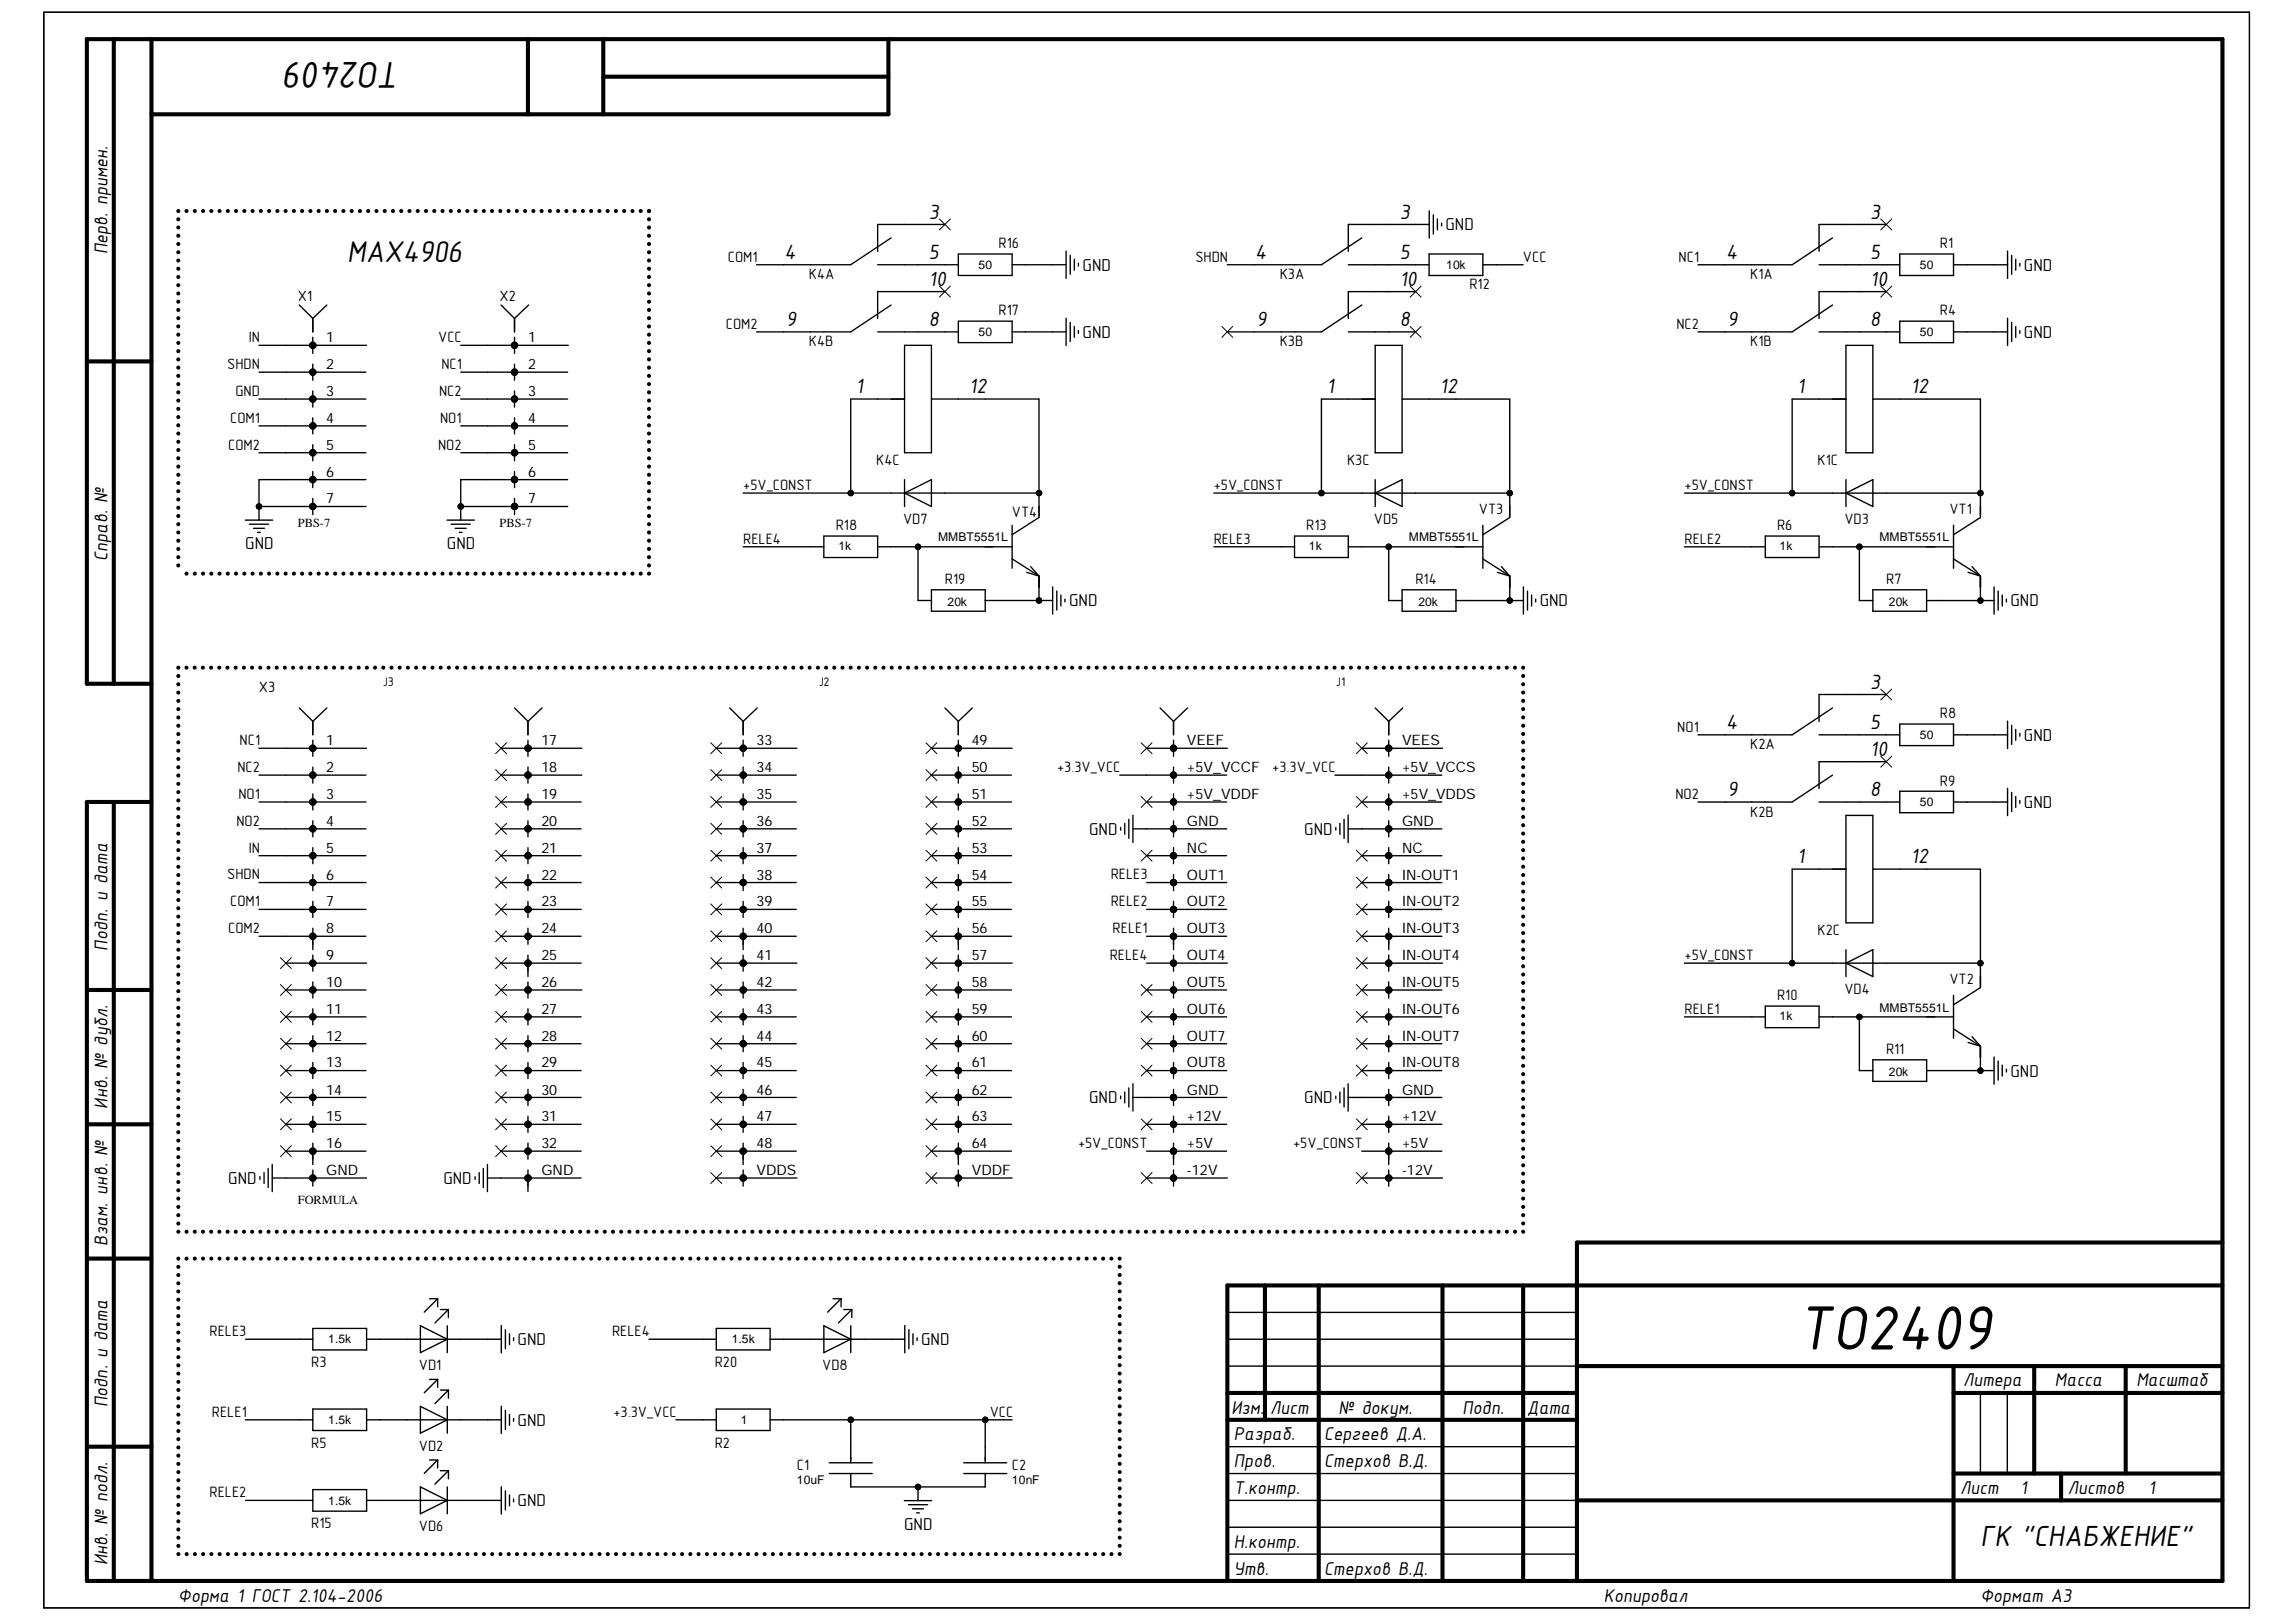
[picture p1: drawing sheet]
<svg xmlns="http://www.w3.org/2000/svg" width="297mm" height="210mm" viewBox="0 0 297 210" stroke-linecap="round" stroke-linejoin="round" font-family="sans-serif">
<defs><g id="words">
<text font-size="8.8" x="232.5" y="174.6">ТО2409</text>
<text font-size="5.3" x="51.9" y="8.1" transform="rotate(-180 51.9 8.1)">ТО2409</text>
<text font-size="4.1" x="256.2" y="200.1">ГК &quot;СНАБЖЕНИЕ&quot;</text>
<text font-size="3.9" x="44.9" y="33.8">MAX4906</text>
<g font-size="2.9">
<text x="120.2" y="28.3">3</text>
<text x="181.1" y="28.3">3</text>
<text x="242" y="28.3">3</text>
<text x="101.5" y="33.5">4</text>
<text x="120.2" y="33.5">5</text>
<text x="162.4" y="33.5">4</text>
<text x="181.1" y="33.5">5</text>
<text x="223.3" y="33.5">4</text>
<text x="242" y="33.5">5</text>
<text x="120.2" y="37">10</text>
<text x="181.1" y="37">10</text>
<text x="242" y="37">10</text>
<text x="101.7" y="42.2">9</text>
<text x="120.2" y="42.2">8</text>
<text x="162.6" y="42.2">9</text>
<text x="181.1" y="42.2">8</text>
<text x="223.5" y="42.2">9</text>
<text x="242" y="42.2">8</text>
<text x="110.7" y="50.9">1</text>
<text x="125.4" y="50.9">12</text>
<text x="171.7" y="50.9">1</text>
<text x="186.3" y="50.9">12</text>
<text x="232.5" y="50.9">1</text>
<text x="247.2" y="50.9">12</text>
<text x="242" y="89.1">3</text>
<text x="223.3" y="94.4">4</text>
<text x="242" y="94.4">5</text>
<text x="242" y="97.8">10</text>
<text x="223.5" y="103">9</text>
<text x="242" y="103">8</text>
<text x="232.5" y="111.7">1</text>
<text x="247.2" y="111.7">12</text>
</g>
<g font-size="2.6">
<text x="13.9" y="32.9" transform="rotate(-90 13.9 32.9)">Перв. примен.</text>
<text x="13.9" y="72.6" transform="rotate(-90 13.9 72.6)">Справ. №</text>
<text x="13.9" y="123" transform="rotate(-90 13.9 123)">Подп. и дата</text>
<text x="13.9" y="143.5" transform="rotate(-90 13.9 143.5)">Инв. № дубл.</text>
<text x="13.9" y="161.2" transform="rotate(-90 13.9 161.2)">Взам. инв. №</text>
<text x="254" y="179.4">Литера</text>
<text x="265.9" y="179.4">Масса</text>
<text x="276.4" y="179.4">Масштаб</text>
<text x="13.9" y="182.1" transform="rotate(-90 13.9 182.1)">Подп. и дата</text>
<text x="159.3" y="182.9">Изм.</text>
<text x="164.3" y="182.9">Лист</text>
<text x="173.2" y="182.9">№ докум.</text>
<text x="189.2" y="182.9">Подп.</text>
<text x="197.6" y="182.9">Дата</text>
<text x="159.6" y="186.4">Разраб.</text>
<text x="159.6" y="189.9">Пров.</text>
<text x="171.3" y="186.4">Сергеев Д.А.</text>
<text x="171.3" y="189.9">Стерхов В.Д.</text>
<text x="159.6" y="193.4">Т.контр.</text>
<text x="253.6" y="193.4">Лист</text>
<text x="261.4" y="193.4">1</text>
<text x="267.5" y="193.4">Листов</text>
<text x="278" y="193.4">1</text>
<text x="13.9" y="202.5" transform="rotate(-90 13.9 202.5)">Инв. № подл.</text>
<text x="159.6" y="200.3">Н.контр.</text>
<text x="159.6" y="203.8">Утв.</text>
<text x="171.3" y="203.8">Стерхов В.Д.</text>
<text x="23.1" y="207.3">Форма 1 ГОСТ 2.104-2006</text>
<text x="207.5" y="207.3">Копировал</text>
<text x="256.2" y="207.3">Формат А3</text>
</g>
<g font-size="2.2">
<text x="187" y="29.8">GND</text>
<text x="140.1" y="35">GND</text>
<text x="261.8" y="35">GND</text>
<text x="140.1" y="43.7">GND</text>
<text x="261.8" y="43.7">GND</text>
<text x="31.7" y="71.1">GND</text>
<text x="57.8" y="71.1">GND</text>
<text x="138.3" y="78.5">GND</text>
<text x="199.2" y="78.5">GND</text>
<text x="260.1" y="78.5">GND</text>
<text x="261.8" y="95.9">GND</text>
<text x="261.8" y="104.5">GND</text>
<text x="140.9" y="108">GND</text>
<text x="168.7" y="108">GND</text>
<text x="140.9" y="142.8">GND</text>
<text x="168.7" y="142.8">GND</text>
<text x="260.1" y="139.3">GND</text>
<text x="29.5" y="153.2">GND</text>
<text x="57.4" y="153.2">GND</text>
<text x="67" y="174.1">GND</text>
<text x="119.2" y="174.1">GND</text>
<text x="67" y="184.5">GND</text>
<text x="67" y="194.9">GND</text>
<text x="117" y="198">GND</text>
</g>
<g font-size="1.9">
<text x="94.2" y="33.8">COM1</text>
<text x="129.2" y="32.1">R16</text>
<text x="154.6" y="33.8">SHDN</text>
<text x="197" y="33.8">VCC</text>
<text x="217.2" y="33.8">NC1</text>
<text x="251" y="32.1">R1</text>
<text x="38.5" y="38.9">X1</text>
<text x="64.6" y="38.9">X2</text>
<text x="104.7" y="36.2">K4A</text>
<text x="129.2" y="40.8">R17</text>
<text x="165.6" y="36.2">K3A</text>
<text x="190.1" y="37.4">R12</text>
<text x="226.4" y="36.2">K1A</text>
<text x="251" y="40.8">R4</text>
<text x="29.4" y="47.7">SHDN</text>
<text x="32.2" y="44.3">IN</text>
<text x="42.2" y="47.8">2</text>
<text x="42.2" y="44.3">1</text>
<text x="56.7" y="44.3">VCC</text>
<text x="57.1" y="47.7">NC1</text>
<text x="68.3" y="47.8">2</text>
<text x="68.3" y="44.3">1</text>
<text x="93.9" y="42.5">COM2</text>
<text x="104.7" y="44.8">K4B</text>
<text x="165.6" y="44.8">K3B</text>
<text x="216.9" y="42.5">NC2</text>
<text x="226.4" y="44.8">K1B</text>
<text x="30.5" y="51.3">GND</text>
<text x="42.2" y="51.3">3</text>
<text x="56.8" y="51.3">NC2</text>
<text x="68.3" y="51.3">3</text>
<text x="29.5" y="58.2">COM2</text>
<text x="29.8" y="54.7">COM1</text>
<text x="42.2" y="54.7">4</text>
<text x="42.2" y="58.2">5</text>
<text x="56.7" y="58.2">NO2</text>
<text x="56.9" y="54.7">NO1</text>
<text x="68.3" y="54.7">4</text>
<text x="68.3" y="58.2">5</text>
<text x="42.2" y="61.7">6</text>
<text x="42.2" y="65.2">7</text>
<text x="68.3" y="61.7">6</text>
<text x="68.3" y="65.2">7</text>
<text x="96.1" y="63.4">+5V_CONST</text>
<text x="113.4" y="60.1">K4C</text>
<text x="157" y="63.4">+5V_CONST</text>
<text x="174.3" y="60.1">K3C</text>
<text x="217.9" y="63.4">+5V_CONST</text>
<text x="235.1" y="60.1">K1C</text>
<text x="96.1" y="70.4">RELE4</text>
<text x="108.1" y="68.6">R18</text>
<text x="116.8" y="67.8">VD7</text>
<text x="130.9" y="66.9">VT4</text>
<text x="157" y="70.4">RELE3</text>
<text x="169" y="68.6">R13</text>
<text x="177.7" y="67.8">VD5</text>
<text x="191.3" y="66.6">VT3</text>
<text x="217.9" y="70.4">RELE2</text>
<text x="229.9" y="68.6">R6</text>
<text x="238.6" y="67.8">VD3</text>
<text x="252.2" y="66.6">VT1</text>
<text x="122.2" y="75.6">R19</text>
<text x="183.1" y="75.6">R14</text>
<text x="244" y="75.6">R7</text>
<text x="33.5" y="89.5">X3</text>
<text x="217" y="94.7">NO1</text>
<text x="251" y="93">R8</text>
<text x="30.7" y="99.9">NC2</text>
<text x="31" y="96.4">NC1</text>
<text x="42.2" y="99.9">2</text>
<text x="42.2" y="96.4">1</text>
<text x="70" y="99.9">18</text>
<text x="70" y="96.4">17</text>
<text x="97.9" y="99.9">34</text>
<text x="97.9" y="96.4">33</text>
<text x="125.7" y="99.9">50</text>
<text x="125.7" y="96.4">49</text>
<text x="136.8" y="99.9">+3.3V_VCC</text>
<text x="153.5" y="99.9">+5V_VCCF</text>
<text x="153.5" y="96.4">VEEF</text>
<text x="164.6" y="99.9">+3.3V_VCC</text>
<text x="181.4" y="99.9">+5V_VCCS</text>
<text x="181.4" y="96.4">VEES</text>
<text x="226.4" y="97">K2A</text>
<text x="251" y="101.7">R9</text>
<text x="30.6" y="106.9">NO2</text>
<text x="30.8" y="103.4">NO1</text>
<text x="42.2" y="103.4">3</text>
<text x="42.2" y="106.9">4</text>
<text x="70" y="106.9">20</text>
<text x="70" y="103.4">19</text>
<text x="97.9" y="103.4">35</text>
<text x="97.9" y="106.9">36</text>
<text x="125.7" y="103.4">51</text>
<text x="125.7" y="106.9">52</text>
<text x="153.5" y="103.4">+5V_VDDF</text>
<text x="153.5" y="106.9">GND</text>
<text x="181.4" y="103.4">+5V_VDDS</text>
<text x="181.4" y="106.9">GND</text>
<text x="216.7" y="103.4">NO2</text>
<text x="226.4" y="105.7">K2B</text>
<text x="29.4" y="113.8">SHDN</text>
<text x="32.2" y="110.3">IN</text>
<text x="42.2" y="113.8">6</text>
<text x="42.2" y="110.3">5</text>
<text x="70" y="110.3">21</text>
<text x="70" y="113.8">22</text>
<text x="97.9" y="113.8">38</text>
<text x="97.9" y="110.3">37</text>
<text x="125.7" y="113.8">54</text>
<text x="125.7" y="110.3">53</text>
<text x="143.7" y="113.8">RELE3</text>
<text x="153.5" y="113.8">OUT1</text>
<text x="153.5" y="110.3">NC</text>
<text x="181.4" y="113.8">IN-OUT1</text>
<text x="181.4" y="110.3">NC</text>
<text x="29.8" y="117.3">COM1</text>
<text x="42.2" y="117.3">7</text>
<text x="70" y="117.3">23</text>
<text x="97.9" y="117.3">39</text>
<text x="125.7" y="117.3">55</text>
<text x="143.7" y="117.3">RELE2</text>
<text x="153.5" y="117.3">OUT2</text>
<text x="181.4" y="117.3">IN-OUT2</text>
<text x="29.5" y="120.8">COM2</text>
<text x="42.2" y="120.8">8</text>
<text x="42.2" y="124.2">9</text>
<text x="70" y="124.2">25</text>
<text x="70" y="120.8">24</text>
<text x="97.9" y="120.8">40</text>
<text x="97.9" y="124.2">41</text>
<text x="125.7" y="120.8">56</text>
<text x="125.7" y="124.2">57</text>
<text x="143.6" y="124.2">RELE4</text>
<text x="143.9" y="120.8">RELE1</text>
<text x="153.5" y="120.8">OUT3</text>
<text x="153.5" y="124.2">OUT4</text>
<text x="181.4" y="120.8">IN-OUT3</text>
<text x="181.4" y="124.2">IN-OUT4</text>
<text x="217.9" y="124.2">+5V_CONST</text>
<text x="235.1" y="121">K2C</text>
<text x="42.2" y="131.2">11</text>
<text x="42.2" y="127.7">10</text>
<text x="70" y="131.2">27</text>
<text x="70" y="127.7">26</text>
<text x="97.9" y="131.2">43</text>
<text x="97.9" y="127.7">42</text>
<text x="125.7" y="131.2">59</text>
<text x="125.7" y="127.7">58</text>
<text x="153.5" y="131.2">OUT6</text>
<text x="153.5" y="127.7">OUT5</text>
<text x="181.4" y="131.2">IN-OUT6</text>
<text x="181.4" y="127.7">IN-OUT5</text>
<text x="217.9" y="131.2">RELE1</text>
<text x="229.9" y="129.5">R10</text>
<text x="238.6" y="128.6">VD4</text>
<text x="252.2" y="127.4">VT2</text>
<text x="42.2" y="134.7">12</text>
<text x="70" y="134.7">28</text>
<text x="97.9" y="134.7">44</text>
<text x="125.7" y="134.7">60</text>
<text x="153.5" y="134.7">OUT7</text>
<text x="181.4" y="134.7">IN-OUT7</text>
<text x="244" y="136.4">R11</text>
<text x="42.2" y="141.6">14</text>
<text x="42.2" y="138.1">13</text>
<text x="70" y="138.1">29</text>
<text x="70" y="141.6">30</text>
<text x="97.9" y="141.6">46</text>
<text x="97.9" y="138.1">45</text>
<text x="125.7" y="141.6">62</text>
<text x="125.7" y="138.1">61</text>
<text x="153.5" y="141.6">GND</text>
<text x="153.5" y="138.1">OUT8</text>
<text x="181.4" y="141.6">GND</text>
<text x="181.4" y="138.1">IN-OUT8</text>
<text x="42.2" y="148.6">16</text>
<text x="42.2" y="145.1">15</text>
<text x="70" y="145.1">31</text>
<text x="70" y="148.6">32</text>
<text x="97.9" y="148.6">48</text>
<text x="97.9" y="145.1">47</text>
<text x="125.7" y="148.6">64</text>
<text x="125.7" y="145.1">63</text>
<text x="139.5" y="148.6">+5V_CONST</text>
<text x="153.5" y="148.6">+5V</text>
<text x="153.5" y="145.1">+12V</text>
<text x="167.3" y="148.6">+5V_CONST</text>
<text x="181.4" y="148.6">+5V</text>
<text x="181.4" y="145.1">+12V</text>
<text x="42.2" y="152">GND</text>
<text x="70" y="152">GND</text>
<text x="97.9" y="152">VDDS</text>
<text x="125.7" y="152">VDDF</text>
<text x="153.5" y="152">-12V</text>
<text x="181.4" y="152">-12V</text>
<text x="27.1" y="172.9">RELE3</text>
<text x="79.2" y="172.9">RELE4</text>
<text x="40.3" y="176.9">R3</text>
<text x="54.2" y="177.3">VD1</text>
<text x="92.5" y="176.9">R20</text>
<text x="106.4" y="177.3">VD8</text>
<text x="27.4" y="183.3">RELE1</text>
<text x="79.4" y="183.3">+3.3V_VCC</text>
<text x="128" y="183.3">VCC</text>
<text x="40.3" y="187.4">R5</text>
<text x="54.2" y="187.7">VD2</text>
<text x="92.5" y="187.4">R2</text>
<text x="103.1" y="190.3">C1</text>
<text x="130.9" y="190.3">C2</text>
<text x="27.1" y="193.7">RELE2</text>
<text x="40.3" y="197.8">R15</text>
<text x="54.2" y="198.1">VD6</text>
</g>
<g font-size="1.7">
<text x="49.5" y="88.7">J3</text>
<text x="105.9" y="88.7">J2</text>
<text x="172.8" y="88.7">J1</text>
</g>
<g font-size="1.6">
<text x="126.6" y="34.8">50</text>
<text x="187.1" y="34.8">10k</text>
<text x="248.4" y="34.8">50</text>
<text x="126.6" y="43.5">50</text>
<text x="248.4" y="43.5">50</text>
<text x="38.5" y="68.2">PBS-7</text>
<text x="64.6" y="68.2">PBS-7</text>
<text x="108.5" y="71.1">1k</text>
<text x="121.4" y="70.1">MMBT5551L</text>
<text x="169.3" y="71.1">1k</text>
<text x="182.3" y="70.1">MMBT5551L</text>
<text x="230.2" y="71.1">1k</text>
<text x="243.1" y="70.1">MMBT5551L</text>
<text x="122.6" y="78.4">20k</text>
<text x="183.5" y="78.4">20k</text>
<text x="244.4" y="78.4">20k</text>
<text x="248.4" y="95.6">50</text>
<text x="248.4" y="104.3">50</text>
<text x="230.2" y="132">1k</text>
<text x="243.1" y="130.9">MMBT5551L</text>
<text x="244.4" y="139.2">20k</text>
<text x="38.5" y="155.8">FORMULA</text>
<text x="42.5" y="173.8">1.5k</text>
<text x="94.7" y="173.8">1.5k</text>
<text x="42.5" y="184.3">1.5k</text>
<text x="95.9" y="184.3">1</text>
<text x="42.5" y="194.7">1.5k</text>
<text x="103.1" y="192.1">10uF</text>
<text x="130.9" y="192.1">10nF</text>
</g>
</g></defs>
<g fill="none" stroke="#000" stroke-width=".13">
<path d="M5.7 1.6h285.3v206.5h-285.3zM121.5 37l1.5 1.4M121.5 28.3l1.5 1.4M123 37l-1.5 1.4M123 28.3l-1.5 1.4M182.4 37l1.4 1.4M183.8 37l-1.4 1.4M243.3 28.3l1.4 1.5M243.3 37l1.4 1.4M244.7 28.3l-1.4 1.5M244.7 37l-1.4 1.4M158.1 42.2l1.4 1.5"/>
<path d="M159.5 42.2l-1.4 1.5M182.4 42.2l1.4 1.5M183.8 42.2l-1.4 1.5M64.1 96.1l1.4 1.4M64.1 99.6l1.4 1.4M65.5 96.1l-1.4 1.4M65.5 99.6l-1.4 1.4M92 96.1l1.4 1.4M92 99.6l1.4 1.4M93.4 96.1l-1.4 1.4M93.4 99.6l-1.4 1.4M119.8 96.1l1.4 1.4"/>
<path d="M119.8 99.6l1.4 1.4M121.2 96.1l-1.4 1.4M121.2 99.6l-1.4 1.4M147.6 96.1l1.4 1.4M149 96.1l-1.4 1.4M175.5 96.1l1.4 1.4M176.9 96.1l-1.4 1.4M243.3 89.2l1.4 1.4M243.3 97.9l1.4 1.4M244.7 89.2l-1.4 1.4M244.7 97.9l-1.4 1.4M64.1 103.1l1.4 1.4"/>
<path d="M64.1 106.6l1.4 1.4M64.1 110l1.4 1.4M64.1 113.5l1.4 1.4M64.1 117l1.4 1.4M65.5 103.1l-1.4 1.4M65.5 106.6l-1.4 1.4M65.5 110l-1.4 1.4M65.5 113.5l-1.4 1.4M65.5 117l-1.4 1.4M92 103.1l1.4 1.4M92 106.6l1.4 1.4M92 110l1.4 1.4"/>
<path d="M92 113.5l1.4 1.4M92 117l1.4 1.4M93.4 103.1l-1.4 1.4M93.4 106.6l-1.4 1.4M93.4 110l-1.4 1.4M93.4 113.5l-1.4 1.4M93.4 117l-1.4 1.4M119.8 103.1l1.4 1.4M119.8 106.6l1.4 1.4M119.8 110l1.4 1.4M119.8 113.5l1.4 1.4M119.8 117l1.4 1.4"/>
<path d="M121.2 113.5l-1.4 1.4M121.2 117l-1.4 1.4M121.2 103.1l-1.4 1.4M121.2 106.6l-1.4 1.4M121.2 110l-1.4 1.4M147.6 103.1l1.4 1.4M147.6 110l1.4 1.4M149 103.1l-1.4 1.4M149 110l-1.4 1.4M175.5 117l1.4 1.4M175.5 113.5l1.4 1.4M175.5 110l1.4 1.4"/>
<path d="M175.5 103.1l1.4 1.4M176.9 117l-1.4 1.4M176.9 113.5l-1.4 1.4M176.9 110l-1.4 1.4M176.9 103.1l-1.4 1.4M36.3 123.9l1.4 1.4M36.3 127.4l1.4 1.4M36.3 130.9l1.4 1.4M36.3 134.4l1.4 1.4M36.3 137.8l1.4 1.4M37.7 123.9l-1.4 1.4M37.7 127.4l-1.4 1.4"/>
<path d="M37.7 130.9l-1.4 1.4M37.7 134.4l-1.4 1.4M37.7 137.8l-1.4 1.4M64.1 123.9l1.4 1.4M64.1 127.4l1.4 1.4M64.1 120.5l1.4 1.4M64.1 130.9l1.4 1.4M64.1 134.4l1.4 1.4M64.1 137.8l1.4 1.4M65.5 123.9l-1.4 1.4M65.5 127.4l-1.4 1.4M65.5 120.5l-1.4 1.4"/>
<path d="M65.5 130.9l-1.4 1.4M65.5 134.4l-1.4 1.4M65.5 137.8l-1.4 1.4M92 120.5l1.4 1.4M92 123.9l1.4 1.4M92 127.4l1.4 1.4M92 130.9l1.4 1.4M92 134.4l1.4 1.4M92 137.8l1.4 1.4M93.4 120.5l-1.4 1.4M93.4 123.9l-1.4 1.4M93.4 127.4l-1.4 1.4"/>
<path d="M93.4 130.9l-1.4 1.4M93.4 134.4l-1.4 1.4M93.4 137.8l-1.4 1.4M119.8 120.5l1.4 1.4M119.8 123.9l1.4 1.4M119.8 127.4l1.4 1.4M119.8 130.9l1.4 1.4M119.8 134.4l1.4 1.4M119.8 137.8l1.4 1.4M121.2 120.5l-1.4 1.4M121.2 123.9l-1.4 1.4M121.2 127.4l-1.4 1.4"/>
<path d="M121.2 130.9l-1.4 1.4M121.2 134.4l-1.4 1.4M121.2 137.8l-1.4 1.4M147.6 127.4l1.4 1.4M147.6 130.9l1.4 1.4M147.6 134.4l1.4 1.4M147.6 137.8l1.4 1.4M149 127.4l-1.4 1.4M149 130.9l-1.4 1.4M149 134.4l-1.4 1.4M149 137.8l-1.4 1.4M175.5 134.4l1.4 1.4"/>
<path d="M175.5 137.8l1.4 1.5M175.5 130.9l1.4 1.4M175.5 127.4l1.4 1.4M175.5 123.9l1.4 1.5M175.5 120.5l1.4 1.4M176.9 134.4l-1.4 1.4M176.9 137.8l-1.4 1.5M176.9 130.9l-1.4 1.4M176.9 127.4l-1.4 1.4M176.9 123.9l-1.4 1.5M176.9 120.5l-1.4 1.4M36.3 141.3l1.4 1.4"/>
<path d="M36.3 144.8l1.4 1.4M36.3 148.3l1.4 1.4M37.7 141.3l-1.4 1.4M37.7 144.8l-1.4 1.4M37.7 148.3l-1.4 1.4M64.1 141.3l1.4 1.4M64.1 144.8l1.4 1.4M64.1 148.3l1.4 1.4M65.5 141.3l-1.4 1.4M65.5 144.8l-1.4 1.4M65.5 148.3l-1.4 1.4M92 141.3l1.4 1.4"/>
<path d="M92 144.8l1.4 1.4M92 148.3l1.4 1.4M92 151.7l1.4 1.5M93.4 141.3l-1.4 1.4M93.4 144.8l-1.4 1.4M93.4 148.3l-1.4 1.4M93.4 151.7l-1.4 1.5M119.8 141.3l1.4 1.4M119.8 144.8l1.4 1.4M119.8 148.3l1.4 1.4M119.8 151.7l1.4 1.5M121.2 141.3l-1.4 1.4"/>
<path d="M121.2 144.8l-1.4 1.4M121.2 148.3l-1.4 1.4M121.2 151.7l-1.4 1.5M147.6 144.8l1.4 1.4M147.6 151.7l1.4 1.5M149 144.8l-1.4 1.4M149 151.7l-1.4 1.5M175.5 151.7l1.4 1.5M175.5 144.8l1.4 1.4M176.9 151.7l-1.4 1.5M176.9 144.8l-1.4 1.4"/>
<circle cx="33.5" cy="65.5" r=".35"/>
<circle cx="59.6" cy="65.5" r=".35"/>
<circle cx="110.1" cy="63.8" r=".35"/>
<circle cx="118.8" cy="70.8" r=".35"/>
<circle cx="134.4" cy="63.8" r=".35"/>
<circle cx="134.4" cy="77.7" r=".35"/>
<circle cx="171" cy="63.8" r=".35"/>
<circle cx="179.7" cy="70.8" r=".35"/>
<circle cx="195.3" cy="77.7" r=".35"/>
<circle cx="195.3" cy="63.8" r=".35"/>
<circle cx="231.9" cy="63.8" r=".35"/>
<circle cx="240.6" cy="70.8" r=".35"/>
<circle cx="256.2" cy="77.7" r=".35"/>
<circle cx="256.2" cy="63.8" r=".35"/>
<circle cx="231.9" cy="124.6" r=".35"/>
<circle cx="240.6" cy="131.6" r=".35"/>
<circle cx="256.2" cy="138.6" r=".35"/>
<circle cx="256.2" cy="124.6" r=".35"/>
<circle cx="110.1" cy="183.7" r=".35"/>
<circle cx="118.8" cy="192.4" r=".35"/>
<circle cx="127.5" cy="183.7" r=".35"/>
</g>
<g fill="none" stroke="#000" stroke-width=".53">
<path d="M11.2 5.1v83.4h8.4M11.2 5.1h276.3v199.5h-276.3v-100.8M14.7 5.1v83.4M19.6 5.1v199.5M68.3 5.1v9.7M78 5.1v9.7M78 9.9h36.9M114.9 5.1v9.7h-95.3M23.1 27.3h.1M23.1 28.4h.1M23.1 29.4h.1M23.1 30.5h.1"/>
<path d="M23.1 31.6h.1M23.1 32.6h.1M23.1 33.7h.1M23.1 34.8h.1M23.1 35.8h.1M23.1 36.9h.1M23.1 38h.1M23.1 39h.1M24.1 27.3h.1M25.2 27.3h.1M26.3 27.3h.1M27.3 27.3h.1"/>
<path d="M28.4 27.3h.1M29.5 27.3h.1M30.5 27.3h.1M31.6 27.3h.1M32.7 27.3h.1M33.7 27.3h.1M34.8 27.3h.1M35.9 27.3h.1M36.9 27.3h.1M38 27.3h.1M39.1 27.3h.1M40.2 27.3h.1"/>
<path d="M41.2 27.3h.1M42.3 27.3h.1M43.4 27.3h.1M44.4 27.3h.1M45.5 27.3h.1M46.6 27.3h.1M47.6 27.3h.1M48.7 27.3h.1M49.8 27.3h.1M50.8 27.3h.1M51.9 27.3h.1M53 27.3h.1"/>
<path d="M54 27.3h.1M55.1 27.3h.1M56.2 27.3h.1M57.2 27.3h.1M58.3 27.3h.1M59.4 27.3h.1M60.4 27.3h.1M61.5 27.3h.1M62.6 27.3h.1M63.7 27.3h.1M64.7 27.3h.1M65.8 27.3h.1"/>
<path d="M66.9 27.3h.1M67.9 27.3h.1M69 27.3h.1M70.1 27.3h.1M71.1 27.3h.1M72.2 27.3h.1M73.3 27.3h.1M74.3 27.3h.1M75.4 27.3h.1M76.5 27.3h.1M77.5 27.3h.1M78.6 27.3h.1"/>
<path d="M79.7 27.3h.1M80.7 27.3h.1M81.8 27.3h.1M82.9 27.3h.1M84 27.3h.1M84 28.4h.1M84 29.4h.1M84 30.5h.1M84 31.6h.1M84 32.6h.1M84 33.7h.1M84 34.8h.1"/>
<path d="M84 35.8h.1M84 36.9h.1M84 38h.1M84 39h.1M11.2 46.8h8.4M23.1 40.1h.1M23.1 41.2h.1M23.1 42.2h.1M23.1 43.3h.1M23.1 44.4h.1M23.1 45.4h.1M23.1 46.5h.1"/>
<path d="M23.1 47.6h.1M23.1 48.6h.1M23.1 49.7h.1M23.1 50.8h.1M23.1 51.8h.1M23.1 52.9h.1M23.1 54h.1M23.1 55h.1M23.1 56.1h.1M23.1 57.2h.1M23.1 58.2h.1M23.1 59.3h.1"/>
<path d="M84 40.1h.1M84 41.2h.1M84 42.2h.1M84 43.3h.1M84 44.4h.1M84 45.4h.1M84 46.5h.1M84 47.6h.1M84 48.6h.1M84 49.7h.1M84 50.8h.1M84 51.8h.1"/>
<path d="M84 52.9h.1M84 54h.1M84 55h.1M84 56.1h.1M84 57.2h.1M84 58.2h.1M84 59.3h.1M23.1 60.4h.1M23.1 61.4h.1M23.1 62.5h.1M23.1 63.6h.1M23.1 64.6h.1"/>
<path d="M23.1 65.7h.1M23.1 66.8h.1M23.1 67.8h.1M23.1 68.9h.1M23.1 70h.1M23.1 71h.1M23.1 72.1h.1M23.1 73.2h.1M24.1 74.2h.1M25.2 74.2h.1M26.3 74.2h.1M27.3 74.2h.1"/>
<path d="M28.4 74.2h.1M29.5 74.2h.1M30.5 74.2h.1M31.6 74.2h.1M32.7 74.2h.1M33.7 74.2h.1M34.8 74.2h.1M35.9 74.2h.1M36.9 74.2h.1M38 74.2h.1M39.1 74.2h.1M40.2 74.2h.1"/>
<path d="M41.2 74.2h.1M42.3 74.2h.1M43.4 74.2h.1M44.4 74.2h.1M45.5 74.2h.1M46.6 74.2h.1M47.6 74.2h.1M48.7 74.2h.1M49.8 74.2h.1M50.8 74.2h.1M51.9 74.2h.1M53 74.2h.1"/>
<path d="M54 74.2h.1M55.1 74.2h.1M56.2 74.2h.1M57.2 74.2h.1M58.3 74.2h.1M59.4 74.2h.1M60.4 74.2h.1M61.5 74.2h.1M62.6 74.2h.1M63.7 74.2h.1M64.7 74.2h.1M65.8 74.2h.1"/>
<path d="M66.9 74.2h.1M67.9 74.2h.1M69 74.2h.1M70.1 74.2h.1M71.1 74.2h.1M72.2 74.2h.1M73.3 74.2h.1M74.3 74.2h.1M75.4 74.2h.1M76.5 74.2h.1M77.5 74.2h.1M78.6 74.2h.1"/>
<path d="M79.7 74.2h.1M80.7 74.2h.1M81.8 74.2h.1M82.9 74.2h.1M84 74.2h.1M84 60.4h.1M84 61.4h.1M84 62.5h.1M84 63.6h.1M84 64.6h.1M84 65.7h.1M84 66.8h.1"/>
<path d="M84 67.8h.1M84 68.9h.1M84 70h.1M84 71h.1M84 72.1h.1M84 73.2h.1M23.1 86.4h.1M23.1 87.5h.1M23.1 88.6h.1M23.1 89.6h.1M23.1 90.7h.1M23.1 91.8h.1"/>
<path d="M23.1 92.8v.1M23.1 93.9h.1M23.1 95h.1M23.1 96.1h.1M23.1 97.1h.1M23.1 98.2h.1M23.1 99.3h.1M24.1 86.4h.1M25.2 86.4h.1M26.2 86.4h.1M27.3 86.4h.1M28.4 86.4h.1"/>
<path d="M29.4 86.4h.1M30.5 86.4h.1M31.5 86.4h.1M32.6 86.4h.1M33.7 86.4h.1M34.7 86.4h.1M35.8 86.4h.1M36.8 86.4h.1M37.9 86.4h.1M39 86.4h.1M40 86.4h.1M41.1 86.4h.1"/>
<path d="M42.2 86.4h.1M43.2 86.4h.1M44.3 86.4h.1M45.3 86.4h.1M46.4 86.4h.1M47.5 86.4h.1M48.5 86.4h.1M49.6 86.4h.1M50.6 86.4h.1M51.7 86.4h.1M52.8 86.4h.1M53.8 86.4h.1"/>
<path d="M54.9 86.4h.1M55.9 86.4h.1M57 86.4h.1M58.1 86.4h.1M59.1 86.4h.1M60.2 86.4h.1M61.3 86.4h.1M62.3 86.4h.1M63.4 86.4h.1M64.4 86.4h.1M65.5 86.4h.1M66.6 86.4h.1"/>
<path d="M67.6 86.4h.1M68.7 86.4h.1M69.7 86.4h.1M70.8 86.4h.1M71.9 86.4h.1M72.9 86.4h.1M74 86.4h.1M75 86.4h.1M76.1 86.4h.1M77.2 86.4h.1M78.2 86.4h.1M79.3 86.4h.1"/>
<path d="M80.3 86.4h.1M81.4 86.4h.1M82.5 86.4h.1M83.5 86.4h.1M84.6 86.4h.1M85.7 86.4h.1M86.7 86.4h.1M87.8 86.4h.1M88.8 86.4h.1M89.9 86.4h.1M91 86.4h.1M92 86.4h.1"/>
<path d="M93.1 86.4h.1M94.1 86.4h.1M95.2 86.4h.1M96.3 86.4h.1M97.3 86.4h.1M98.4 86.4h.1M99.4 86.4h.1M100.5 86.4h.1M101.6 86.4h.1M102.6 86.4h.1M103.7 86.4h.1M104.7 86.4h.1"/>
<path d="M105.8 86.4h.1M106.9 86.4h.1M107.9 86.4h.1M109 86.4h.1M110 86.4h.1M111.1 86.4h.1M112.2 86.4h.1M113.2 86.4h.1M114.3 86.4h.1M115.4 86.4h.1M116.4 86.4h.1M117.5 86.4h.1"/>
<path d="M118.5 86.4h.1M119.6 86.4h.1M120.7 86.4h.1M121.7 86.4h.1M122.8 86.4h.1M123.8 86.4h.1M124.9 86.4h.1M126 86.4h.1M127 86.4h.1M128.1 86.4h.1M129.1 86.4h.1M130.2 86.4h.1"/>
<path d="M131.3 86.4h.1M132.3 86.4h.1M133.4 86.4h.1M134.5 86.4h.1M135.5 86.4h.1M136.6 86.4h.1M137.6 86.4h.1M138.7 86.4h.1M139.8 86.4h.1M140.8 86.4h.1M141.9 86.4h.1M142.9 86.4h.1"/>
<path d="M144 86.4h.1M145.1 86.4h.1M146.1 86.4h.1M147.2 86.4h.1M148.2 86.4h.1M149.3 86.4h.1M150.4 86.4h.1M151.4 86.4h.1M152.5 86.4h.1M153.5 86.4h.1M154.6 86.4h.1M155.7 86.4h.1"/>
<path d="M156.7 86.4h.1M157.8 86.4h.1M158.9 86.4h.1M159.9 86.4h.1M161 86.4h.1M162 86.4h.1M163.1 86.4h.1M164.2 86.4h.1M165.2 86.4h.1M166.3 86.4h.1M167.3 86.4h.1M168.4 86.4h.1"/>
<path d="M169.5 86.4h.1M170.5 86.4h.1M171.6 86.4h.1M172.6 86.4h.1M173.7 86.4h.1M174.8 86.4h.1M175.8 86.4h.1M176.9 86.4h.1M177.9 86.4h.1M179 86.4h.1M180.1 86.4h.1M181.1 86.4h.1"/>
<path d="M182.2 86.4h.1M183.3 86.4h.1M184.3 86.4h.1M185.4 86.4h.1M186.4 86.4h.1M187.5 86.4h.1M188.6 86.4h.1M189.6 86.4h.1M190.7 86.4h.1M191.7 86.4h.1M192.8 86.4h.1M193.9 86.4h.1"/>
<path d="M194.9 86.4h.1M196 86.4h.1M197 86.4h.1M197.1 87.5h.1M197.1 88.5v.1M197.1 89.6h.1M197.1 90.7h.1M197.1 91.8h.1M197.1 92.8h.1M197.1 93.9h.1M197.1 95h.1M197.1 96.1h.1"/>
<path d="M197.1 97.1h.1M197.1 98.2h.1M197.1 99.3h.1M11.2 103.8h8.4M14.7 103.8v100.8M23.1 100.4h.1M23.1 101.4h.1M23.1 102.5h.1M23.1 103.6h.1M23.1 104.6v.1M23.1 105.7h.1M23.1 106.8h.1"/>
<path d="M23.1 107.9h.1M23.1 108.9v.1M23.1 110h.1M23.1 111.1h.1M23.1 112.2h.1M23.1 113.2h.1M23.1 114.3h.1M23.1 115.4h.1M23.1 116.5h.1M23.1 117.5h.1M23.1 118.6h.1M23.1 119.7h.1"/>
<path d="M197.1 100.3v.1M197.1 101.4h.1M197.1 102.5h.1M197.1 103.6h.1M197.1 104.6v.1M197.1 105.7h.1M197.1 106.8h.1M197.1 107.9h.1M197.1 108.9h.1M197.1 110h.1M197.1 111.1h.1M197.1 112.2h.1"/>
<path d="M197.1 113.2h.1M197.1 114.3h.1M197.1 115.4h.1M197.1 116.5h.1M197.1 117.5h.1M197.1 118.6h.1M197.1 119.7h.1M11.2 128.1h8.4M23.1 120.8h.1M23.1 121.8h.1M23.1 122.9h.1M23.1 124h.1"/>
<path d="M23.1 125v.1M23.1 126.1h.1M23.1 127.2h.1M23.1 128.3h.1M23.1 129.3v.1M23.1 130.4h.1M23.1 131.5h.1M23.1 132.6h.1M23.1 133.6h.1M23.1 134.7h.1M23.1 135.8h.1M23.1 136.9h.1"/>
<path d="M23.1 137.9h.1M23.1 139h.1M197.1 120.7v.1M197.1 121.8h.1M197.1 122.9h.1M197.1 124h.1M197.1 125v.1M197.1 126.1h.1M197.1 127.2h.1M197.1 128.3h.1M197.1 129.3h.1M197.1 130.4h.1"/>
<path d="M197.1 131.5h.1M197.1 132.6h.1M197.1 133.6h.1M197.1 134.7h.1M197.1 135.8h.1M197.1 136.8v.1M197.1 137.9h.1M197.1 139h.1M11.2 145.5h8.4M23.1 140.1h.1M23.1 141.1v.1M23.1 142.2h.1"/>
<path d="M23.1 143.3h.1M23.1 144.4h.1M23.1 145.4v.1M23.1 146.5h.1M23.1 147.6h.1M23.1 148.7h.1M23.1 149.7h.1M23.1 150.8h.1M23.1 151.9h.1M23.1 153h.1M23.1 154h.1M23.1 155.1h.1"/>
<path d="M23.1 156.2h.1M23.1 157.3h.1M23.1 158.3h.1M23.1 159.4h.1M24.1 159.4h.1M25.2 159.4h.1M26.3 159.4h.1M27.3 159.4h.1M28.4 159.4h.1M29.4 159.4h.1M30.5 159.4h.1M31.6 159.4h.1"/>
<path d="M32.6 159.4h.1M33.7 159.4h.1M34.7 159.4h.1M35.8 159.4h.1M36.9 159.4h.1M37.9 159.4h.1M39 159.4h.1M40 159.4h.1M41.1 159.4h.1M42.2 159.4h.1M43.2 159.4h.1M44.3 159.4h.1"/>
<path d="M45.3 159.4h.1M46.4 159.4h.1M47.5 159.4h.1M48.5 159.4h.1M49.6 159.4h.1M50.7 159.4h.1M51.7 159.4h.1M52.8 159.4h.1M53.8 159.4h.1M54.9 159.4h.1M56 159.4h.1M57 159.4h.1"/>
<path d="M58.1 159.4h.1M59.1 159.4h.1M60.2 159.4h.1M61.3 159.4h.1M62.3 159.4h.1M63.4 159.4h.1M64.4 159.4h.1M65.5 159.4h.1M66.6 159.4h.1M67.6 159.4h.1M68.7 159.4h.1M69.7 159.4h.1"/>
<path d="M70.8 159.4h.1M71.9 159.4h.1M72.9 159.4h.1M74 159.4h.1M75.1 159.4h.1M76.1 159.4h.1M77.2 159.4h.1M78.2 159.4h.1M79.3 159.4h.1M80.4 159.4h.1M81.4 159.4h.1M82.5 159.4h.1"/>
<path d="M83.5 159.4h.1M84.6 159.4h.1M85.7 159.4h.1M86.7 159.4h.1M87.8 159.4h.1M88.8 159.4h.1M89.9 159.4h.1M91 159.4h.1M92 159.4h.1M93.1 159.4h.1M94.1 159.4h.1M95.2 159.4h.1"/>
<path d="M96.3 159.4h.1M97.3 159.4h.1M98.4 159.4h.1M99.5 159.4h.1M100.5 159.4h.1M101.6 159.4h.1M102.6 159.4h.1M103.7 159.4h.1M104.8 159.4h.1M105.8 159.4h.1M106.9 159.4h.1M107.9 159.4h.1"/>
<path d="M109 159.4h.1M110.1 159.4h.1M111.1 159.4h.1M112.2 159.4h.1M113.2 159.4h.1M114.3 159.4h.1M115.4 159.4h.1M116.4 159.4h.1M117.5 159.4h.1M118.6 159.4h.1M119.6 159.4h.1M120.7 159.4h.1"/>
<path d="M121.7 159.4h.1M122.8 159.4h.1M123.9 159.4h.1M124.9 159.4h.1M126 159.4h.1M127 159.4h.1M128.1 159.4h.1M129.2 159.4h.1M130.2 159.4h.1M131.3 159.4h.1M132.3 159.4h.1M133.4 159.4h.1"/>
<path d="M134.5 159.4h.1M135.5 159.4h.1M136.6 159.4h.1M137.6 159.4h.1M138.7 159.4h.1M139.8 159.4h.1M140.8 159.4h.1M141.9 159.4h.1M142.9 159.4h.1M144 159.4h.1M145.1 159.4h.1M146.1 159.4h.1"/>
<path d="M147.2 159.4h.1M148.3 159.4h.1M149.3 159.4h.1M150.4 159.4h.1M151.4 159.4h.1M152.5 159.4h.1M153.6 159.4h.1M154.6 159.4h.1M155.7 159.4h.1M156.7 159.4h.1M157.8 159.4h.1M158.9 159.4h.1"/>
<path d="M159.9 159.4h.1M161 159.4h.1M162 159.4h.1M163.1 159.4h.1M164.2 159.4h.1M165.2 159.4h.1M166.3 159.4h.1M167.3 159.4h.1M168.4 159.4h.1M169.5 159.4h.1M170.5 159.4h.1M171.6 159.4h.1"/>
<path d="M172.7 159.4h.1M173.7 159.4h.1M174.8 159.4h.1M175.8 159.4h.1M176.9 159.4h.1M178 159.4h.1M179 159.4h.1M180.1 159.4h.1M181.1 159.4h.1M182.2 159.4h.1M183.3 159.4h.1M184.3 159.4h.1"/>
<path d="M185.4 159.4h.1M186.4 159.4h.1M187.5 159.4h.1M188.6 159.4h.1M189.6 159.4h.1M190.7 159.4h.1M191.8 159.4h.1M192.8 159.4h.1M193.9 159.4h.1M194.9 159.4h.1M196 159.4h.1M197.1 140.1h.1"/>
<path d="M197.1 141.1v.1M197.1 142.2h.1M197.1 143.3h.1M197.1 144.4h.1M197.1 145.4h.1M197.1 146.5h.1M197.1 147.6h.1M197.1 148.7h.1M197.1 149.7h.1M197.1 150.8h.1M197.1 151.9h.1M197.1 153h.1"/>
<path d="M197.1 154h.1M197.1 155.1h.1M197.1 156.2h.1M197.1 157.2v.1M197.1 158.3h.1M197.1 159.4h.1M11.2 162.9h8.4M23.1 162.9h.1M23.1 163.9v.1M23.1 165h.1M23.1 166.1h.1M23.1 167.1h.1"/>
<path d="M23.1 168.2h.1M23.1 169.3h.1M23.1 170.3h.1M23.1 171.4h.1M23.1 172.4h.1M23.1 173.5h.1M23.1 174.6h.1M23.1 175.6h.1M23.1 176.7h.1M23.1 177.7v.1M23.1 178.8h.1M23.1 179.9h.1"/>
<path d="M24.1 162.9h.1M25.2 162.9h.1M26.3 162.9h.1M27.3 162.9h.1M28.4 162.9h.1M29.5 162.9h.1M30.5 162.9h.1M31.6 162.9h.1M32.7 162.9h.1M33.7 162.9h.1M34.8 162.9h.1M35.9 162.9h.1"/>
<path d="M36.9 162.9h.1M38 162.9h.1M39.1 162.9h.1M40.2 162.9h.1M41.2 162.9h.1M42.3 162.9h.1M43.4 162.9h.1M44.4 162.9h.1M45.5 162.9h.1M46.6 162.9h.1M47.6 162.9h.1M48.7 162.9h.1"/>
<path d="M49.8 162.9h.1M50.8 162.9h.1M51.9 162.9h.1M53 162.9h.1M54 162.9h.1M55.1 162.9h.1M56.2 162.9h.1M57.2 162.9h.1M58.3 162.9h.1M59.4 162.9h.1M60.5 162.9h.1M61.5 162.9h.1"/>
<path d="M62.6 162.9h.1M63.7 162.9h.1M64.7 162.9h.1M65.8 162.9h.1M66.9 162.9h.1M67.9 162.9h.1M69 162.9h.1M70.1 162.9h.1M71.1 162.9h.1M72.2 162.9h.1M73.3 162.9h.1M74.3 162.9h.1"/>
<path d="M75.4 162.9h.1M76.5 162.9h.1M77.5 162.9h.1M78.6 162.9h.1M79.7 162.9h.1M80.8 162.9h.1M81.8 162.9h.1M82.9 162.9h.1M84 162.9h.1M85 162.9h.1M86.1 162.9h.1M87.2 162.9h.1"/>
<path d="M88.2 162.9h.1M89.3 162.9h.1M90.4 162.9h.1M91.4 162.9h.1M92.5 162.9h.1M93.6 162.9h.1M94.6 162.9h.1M95.7 162.9h.1M96.8 162.9h.1M97.8 162.9h.1M98.9 162.9h.1M100 162.9h.1"/>
<path d="M101 162.9h.1M102.1 162.9h.1M103.2 162.9h.1M104.3 162.9h.1M105.3 162.9h.1M106.4 162.9h.1M107.5 162.9h.1M108.5 162.9h.1M109.6 162.9h.1M110.7 162.9h.1M111.7 162.9h.1M112.8 162.9h.1"/>
<path d="M113.9 162.9h.1M114.9 162.9h.1M116 162.9h.1M117.1 162.9h.1M118.1 162.9h.1M119.2 162.9h.1M120.3 162.9h.1M121.3 162.9h.1M122.4 162.9h.1M123.5 162.9h.1M124.5 162.9h.1M125.6 162.9h.1"/>
<path d="M126.7 162.9h.1M127.8 162.9h.1M128.8 162.9h.1M129.9 162.9h.1M131 162.9h.1M132 162.9h.1M133.1 162.9h.1M134.2 162.9h.1M135.2 162.9h.1M136.3 162.9h.1M137.4 162.9h.1M138.4 162.9h.1"/>
<path d="M139.5 162.9h.1M140.6 162.9h.1M141.6 162.9h.1M142.7 162.9h.1M143.8 162.9h.1M144.8 162.9h.1M144.9 163.9h.1M144.9 165h.1M144.9 166.1h.1M144.9 167.1h.1M144.9 168.2h.1M144.9 169.2v.1"/>
<path d="M144.9 170.3h.1M144.9 171.4h.1M144.9 172.4h.1M144.9 173.5h.1M144.9 174.5v.1M144.9 175.6h.1M144.9 176.7h.1M144.9 177.7h.1M144.9 178.8h.1M144.9 179.9h.1M163.6 166.4v17.3M170.6 166.4v38.2"/>
<path d="M186.6 166.4v38.2M197.1 166.4v38.2M204 176.8h83.5M252.7 176.8v27.8M263.2 176.8v13.9M275 176.8v13.9M287.5 166.4h-128.7v38.2M287.5 160.8h-83.5v43.8M11.2 187.2h8.4M23.1 180.9h.1M23.1 182h.1M23.1 183.1h.1"/>
<path d="M23.1 184.1h.1M23.1 185.2h.1M23.1 186.2v.1M23.1 187.3h.1M23.1 188.4h.1M23.1 189.4h.1M23.1 190.5h.1M23.1 191.6h.1M23.1 192.6h.1M23.1 193.7h.1M23.1 194.7v.1M23.1 195.8h.1"/>
<path d="M23.1 196.9h.1M23.1 197.9h.1M23.1 199h.1M144.9 180.9h.1M144.9 182h.1M144.9 183.1h.1M144.9 184.1h.1M144.9 185.2h.1M144.9 186.2h.1M144.9 187.3h.1M144.9 188.4h.1M144.9 189.4h.1"/>
<path d="M144.9 190.5h.1M144.9 191.5v.1M144.9 192.6h.1M144.9 193.7h.1M144.9 194.7h.1M144.9 195.8h.1M144.9 196.9h.1M144.9 197.9h.1M144.9 199h.1M158.8 180.3h45.2M158.8 183.7h45.2M204 194.2h83.5"/>
<path d="M252.7 190.7h34.8M252.7 180.3h34.8M266.6 190.7v3.5M23.1 200.1h.1M23.1 201.1h.1M24.1 201.1h.1M25.2 201.1h.1M26.3 201.1h.1M27.3 201.1h.1M28.4 201.1h.1M29.5 201.1h.1M30.6 201.1h.1"/>
<path d="M31.6 201.1h.1M32.7 201.1h.1M33.8 201.1h.1M34.8 201.1h.1M35.9 201.1h.1M37 201.1h.1M38 201.1h.1M39.1 201.1h.1M40.2 201.1h.1M41.2 201.1h.1M42.3 201.1h.1M43.4 201.1h.1"/>
<path d="M44.4 201.1h.1M45.5 201.1h.1M46.6 201.1h.1M47.6 201.1h.1M48.7 201.1h.1M49.8 201.1h.1M50.8 201.1h.1M51.9 201.1h.1M53 201.1h.1M54 201.1h.1M55.1 201.1h.1M56.2 201.1h.1"/>
<path d="M57.3 201.1h.1M58.3 201.1h.1M59.4 201.1h.1M60.5 201.1h.1M61.5 201.1h.1M62.6 201.1h.1M63.7 201.1h.1M64.7 201.1h.1M65.8 201.1h.1M66.9 201.1h.1M67.9 201.1h.1M69 201.1h.1"/>
<path d="M70.1 201.1h.1M71.1 201.1h.1M72.2 201.1h.1M73.3 201.1h.1M74.4 201.1h.1M75.4 201.1h.1M76.5 201.1h.1M77.6 201.1h.1M78.6 201.1h.1M79.7 201.1h.1M80.8 201.1h.1M81.8 201.1h.1"/>
<path d="M82.9 201.1h.1M84 201.1h.1M85 201.1h.1M86.1 201.1h.1M87.2 201.1h.1M88.2 201.1h.1M89.3 201.1h.1M90.4 201.1h.1M91.4 201.1h.1M92.5 201.1h.1M93.6 201.1h.1M94.6 201.1h.1"/>
<path d="M95.7 201.1h.1M96.8 201.1h.1M97.9 201.1h.1M98.9 201.1h.1M100 201.1h.1M101.1 201.1h.1M102.1 201.1h.1M103.2 201.1h.1M104.3 201.1h.1M105.3 201.1h.1M106.4 201.1h.1M107.5 201.1h.1"/>
<path d="M108.5 201.1h.1M109.6 201.1h.1M110.7 201.1h.1M111.7 201.1h.1M112.8 201.1h.1M113.9 201.1h.1M115 201.1h.1M116 201.1h.1M117.1 201.1h.1M118.2 201.1h.1M119.2 201.1h.1M120.3 201.1h.1"/>
<path d="M121.4 201.1h.1M122.4 201.1h.1M123.5 201.1h.1M124.6 201.1h.1M125.6 201.1h.1M126.7 201.1h.1M127.8 201.1h.1M128.8 201.1h.1M129.9 201.1h.1M131 201.1h.1M132 201.1h.1M133.1 201.1h.1"/>
<path d="M134.2 201.1h.1M135.2 201.1h.1M136.3 201.1h.1M137.4 201.1h.1M138.4 201.1h.1M139.5 201.1h.1M140.6 201.1h.1M141.7 201.1h.1M142.7 201.1h.1M143.8 201.1h.1M144.9 200v.1M144.9 201.1h.1"/>
<circle cx="40.5" cy="44.7" r=".21"/>
<circle cx="40.5" cy="48.2" r=".21"/>
<circle cx="40.5" cy="51.6" r=".21"/>
<circle cx="40.5" cy="55.1" r=".21"/>
<circle cx="40.5" cy="58.6" r=".21"/>
<circle cx="66.6" cy="48.2" r=".21"/>
<circle cx="66.6" cy="44.7" r=".21"/>
<circle cx="66.6" cy="58.6" r=".21"/>
<circle cx="66.6" cy="55.1" r=".21"/>
<circle cx="66.6" cy="51.6" r=".21"/>
<circle cx="40.5" cy="62.1" r=".21"/>
<circle cx="40.5" cy="65.5" r=".21"/>
<circle cx="66.6" cy="62.1" r=".21"/>
<circle cx="66.6" cy="65.5" r=".21"/>
<circle cx="40.5" cy="96.8" r=".21"/>
<circle cx="68.3" cy="96.8" r=".21"/>
<circle cx="96.1" cy="96.8" r=".21"/>
<circle cx="124" cy="96.8" r=".21"/>
<circle cx="151.8" cy="96.8" r=".21"/>
<circle cx="179.7" cy="96.8" r=".21"/>
<circle cx="40.5" cy="114.2" r=".21"/>
<circle cx="40.5" cy="117.7" r=".21"/>
<circle cx="40.5" cy="100.3" r=".21"/>
<circle cx="40.5" cy="107.3" r=".21"/>
<circle cx="40.5" cy="110.7" r=".21"/>
<circle cx="40.5" cy="103.8" r=".21"/>
<circle cx="68.3" cy="107.3" r=".21"/>
<circle cx="68.3" cy="110.7" r=".21"/>
<circle cx="68.3" cy="103.8" r=".21"/>
<circle cx="68.3" cy="114.2" r=".21"/>
<circle cx="68.3" cy="117.7" r=".21"/>
<circle cx="68.3" cy="100.3" r=".21"/>
<circle cx="96.1" cy="107.3" r=".21"/>
<circle cx="96.1" cy="110.7" r=".21"/>
<circle cx="96.1" cy="103.8" r=".21"/>
<circle cx="96.1" cy="114.2" r=".21"/>
<circle cx="96.1" cy="117.7" r=".21"/>
<circle cx="96.1" cy="100.3" r=".21"/>
<circle cx="124" cy="110.7" r=".21"/>
<circle cx="124" cy="107.3" r=".21"/>
<circle cx="124" cy="103.8" r=".21"/>
<circle cx="124" cy="114.2" r=".21"/>
<circle cx="124" cy="117.7" r=".21"/>
<circle cx="124" cy="100.3" r=".21"/>
<circle cx="151.8" cy="114.2" r=".21"/>
<circle cx="151.8" cy="117.7" r=".21"/>
<circle cx="151.8" cy="100.3" r=".21"/>
<circle cx="151.8" cy="107.3" r=".21"/>
<circle cx="151.8" cy="110.7" r=".21"/>
<circle cx="151.8" cy="103.8" r=".21"/>
<circle cx="179.7" cy="100.3" r=".21"/>
<circle cx="179.7" cy="103.8" r=".21"/>
<circle cx="179.7" cy="114.2" r=".21"/>
<circle cx="179.7" cy="110.7" r=".21"/>
<circle cx="179.7" cy="107.3" r=".21"/>
<circle cx="179.7" cy="117.7" r=".21"/>
<circle cx="40.5" cy="124.6" r=".21"/>
<circle cx="40.5" cy="128.1" r=".21"/>
<circle cx="40.5" cy="121.2" r=".21"/>
<circle cx="40.5" cy="135.1" r=".21"/>
<circle cx="40.5" cy="131.6" r=".21"/>
<circle cx="40.5" cy="138.5" r=".21"/>
<circle cx="68.3" cy="138.5" r=".21"/>
<circle cx="68.3" cy="124.6" r=".21"/>
<circle cx="68.3" cy="128.1" r=".21"/>
<circle cx="68.3" cy="121.2" r=".21"/>
<circle cx="68.3" cy="135.1" r=".21"/>
<circle cx="68.3" cy="131.6" r=".21"/>
<circle cx="96.1" cy="138.5" r=".21"/>
<circle cx="96.1" cy="124.6" r=".21"/>
<circle cx="96.1" cy="128.1" r=".21"/>
<circle cx="96.1" cy="121.2" r=".21"/>
<circle cx="96.1" cy="135.1" r=".21"/>
<circle cx="96.1" cy="131.6" r=".21"/>
<circle cx="124" cy="138.5" r=".21"/>
<circle cx="124" cy="124.6" r=".21"/>
<circle cx="124" cy="128.1" r=".21"/>
<circle cx="124" cy="121.2" r=".21"/>
<circle cx="124" cy="135.1" r=".21"/>
<circle cx="124" cy="131.6" r=".21"/>
<circle cx="151.8" cy="124.6" r=".21"/>
<circle cx="151.8" cy="128.1" r=".21"/>
<circle cx="151.8" cy="121.2" r=".21"/>
<circle cx="151.8" cy="135.1" r=".21"/>
<circle cx="151.8" cy="131.6" r=".21"/>
<circle cx="151.8" cy="138.5" r=".21"/>
<circle cx="179.7" cy="135.1" r=".21"/>
<circle cx="179.7" cy="124.6" r=".21"/>
<circle cx="179.7" cy="138.5" r=".21"/>
<circle cx="179.7" cy="128.1" r=".21"/>
<circle cx="179.7" cy="131.6" r=".21"/>
<circle cx="179.7" cy="121.2" r=".21"/>
<circle cx="40.5" cy="152.5" r=".21"/>
<circle cx="40.5" cy="149" r=".21"/>
<circle cx="40.5" cy="142" r=".21"/>
<circle cx="40.5" cy="145.5" r=".21"/>
<circle cx="40.5" cy="152.4" r=".21"/>
<circle cx="68.3" cy="142" r=".21"/>
<circle cx="68.3" cy="145.5" r=".21"/>
<circle cx="68.3" cy="152.4" r=".21"/>
<circle cx="68.3" cy="149" r=".21"/>
<circle cx="68.3" cy="152.5" r=".21"/>
<circle cx="96.1" cy="142" r=".21"/>
<circle cx="96.1" cy="145.5" r=".21"/>
<circle cx="96.1" cy="152.4" r=".21"/>
<circle cx="96.1" cy="149" r=".21"/>
<circle cx="96.1" cy="152.5" r=".21"/>
<circle cx="124" cy="142" r=".21"/>
<circle cx="124" cy="145.5" r=".21"/>
<circle cx="124" cy="152.5" r=".21"/>
<circle cx="124" cy="149" r=".21"/>
<circle cx="124" cy="152.4" r=".21"/>
<circle cx="151.8" cy="152.5" r=".21"/>
<circle cx="151.8" cy="149" r=".21"/>
<circle cx="151.8" cy="142" r=".21"/>
<circle cx="151.8" cy="145.5" r=".21"/>
<circle cx="151.8" cy="152.4" r=".21"/>
<circle cx="179.7" cy="152.5" r=".21"/>
<circle cx="179.7" cy="145.5" r=".21"/>
<circle cx="179.7" cy="142" r=".21"/>
<circle cx="179.7" cy="149" r=".21"/>
</g>
<g fill="none" stroke="#000" stroke-width=".18">
<path d="M5.7 1.6h285.3v206.5h-285.3zM38.7 39.5l1.8 1.7M42.3 39.5l-1.8 1.7M64.8 39.5l1.8 1.7M68.4 39.5l-1.8 1.7M174.4 34.3h10.5M176.2 30.8l-5.2 3.5M176.2 39.5l-5.2 3.4M183.1 37.7h-8.7v3.5M184.9 32.9h6.9v2.7h-6.9zM184.9 29h-10.5v3.5M184.9 27.3v3.5"/>
<path d="M185.4 27.8v2.5M186 28.3v1.5M186.5 28.9v.3M191.8 34.3h5.3M235.3 34.3h10.5M237.1 30.8l-5.2 3.5h-12.2M237.1 39.5l-5.2 3.4h-12.2M244 29h-8.7v3.5M244 37.7h-8.7v3.5M245.8 32.9h6.9v2.7h-6.9zM252.7 34.3h7M259.7 32.5v3.5"/>
<path d="M260.3 33v2.5M260.8 33.6v1.4M261.3 34.1v.3M33.5 55.1h13.8M33.5 51.6h13.8M33.5 44.7h13.9M33.5 48.2h13.8M33.5 58.6h13.8M40.5 41.2v1.7M40.5 43.6v2.1M40.5 47.1v2.1M40.5 50.6v2.1"/>
<path d="M40.5 54.1v2.1M40.5 57.5v2.1M59.6 55.1h13.8M59.6 51.6h13.8M59.6 44.7h13.9M59.6 48.2h13.8M59.6 58.6h13.8M66.6 41.2v1.7M66.6 43.6v2.1M66.6 47.1v2.1M66.6 50.6v2.1M66.6 54.1v2.1"/>
<path d="M66.6 57.5v2.1M174.4 42.9h8.7M177.9 51.6h-6.9v12.2h24.3M177.9 44.7h3.5v13.9h-3.5zM181.4 51.6h13.9v15.4l-3.5 2.2M235.3 42.9h10.5M238.8 51.6h-6.9v12.2h24.3M238.8 44.7h3.5v13.9h-3.5zM242.3 51.6h13.9v15.4l-3.5 2.2M245.8 41.6h6.9v2.7h-6.9zM252.7 42.9h7M259.7 41.2v3.5"/>
<path d="M260.3 41.7v2.5M260.8 42.2v1.5M261.3 42.8v.3M31.7 67.3h3.6M32.3 67.8h2.4M32.8 68.4h1.4M33.3 68.9h.4M33.5 65.5v1.8M40.5 61v2.1M40.5 64.5v2.1M47.3 62.1h-13.8v3.4h13.8M57.8 67.3h3.6"/>
<path d="M58.4 67.8h2.4M58.9 68.4h1.4M59.4 68.9h.4M59.6 65.5v1.8M66.6 61v2.1M66.6 64.5v2.1M73.4 62.1h-13.8v3.4h13.8M167.5 69.4h6.9v2.7h-6.9M174.4 70.8h17.4M177.9 62.1v3.4M177.9 63.8l3.5-1.7v3.4zM179.7 70.8v6.9h1.7"/>
<path d="M181.4 76.3h7v2.8h-7zM191.8 68v5.5M191.8 72.3l3.5 2.2M193.7 74.1l1.6 .4M194.2 73.3l1.1 1.2M195.3 74.5v3.2h-6.9M195.3 77.7h1.8M197.1 76v3.5M197.6 76.5v2.5M198.1 77v1.4M198.7 77.5v.4M217.9 70.8h10.5"/>
<path d="M217.9 63.8h14M228.4 69.4h6.9v2.7h-6.9zM235.3 70.8h17.4M238.8 62.1v3.4M238.8 63.8l3.5-1.7v3.4zM240.6 70.8v6.9h1.7M242.3 76.3h7v2.8h-7zM252.7 68v5.5M252.7 72.3l3.5 2.2M254.6 74.1l1.6 .4M255.1 73.3l1.1 1.2M256.2 74.5v3.2h-6.9"/>
<path d="M256.2 77.7h1.8M258 76v3.5M258.5 76.5v2.5M259 77v1.4M259.6 77.5v.4M176.2 96.8h10.4M177.9 91.6l1.8 1.8M179.7 93.4v1.7M179.7 95.8v2.1M179.7 99.3v2M181.5 91.6l-1.8 1.8M235.3 95.1h10.5"/>
<path d="M237.1 91.6l-5.2 3.5h-12.2M244 89.9h-8.7v3.5M244 98.6h-8.7v3.4M245.8 93.7h6.9v2.8h-6.9zM252.7 95.1h7M259.7 93.3v3.6M260.3 93.9v2.4M260.8 94.4v1.4M261.3 94.9v.4M172.7 100.3h13.8M173.3 106.6v1.4M173.9 106v2.5"/>
<path d="M174.4 107.3h12.1M174.4 105.5v3.5M176.2 103.8h10.3M176.2 114.2h10.3M176.2 110.7h10.3M176.2 117.7h10.3M179.7 102.7v2.1M179.7 106.2v2.1M179.7 109.7v2.1M179.7 113.2v2.1M179.7 116.6v2.1M235.3 103.8h10.5"/>
<path d="M237.1 100.3l-5.2 3.5h-12.2M238.8 112.5h-6.9v12.1h24.3M238.8 105.5h3.5v13.9h-3.5zM242.3 112.5h13.9v15.3l-3.5 2.2M245.8 102.4h6.9v2.8h-6.9zM252.7 103.8h7M259.7 102v3.6M260.3 102.6v2.4M260.8 103.1v1.4M261.3 103.6v.4M176.2 121.2h10.3M176.2 135.1h10.3"/>
<path d="M176.2 131.6h10.3M176.2 128.1h10.3M176.2 124.6h10.4M176.2 138.5h10.3M179.7 120.1v2.8M179.7 123.6v2.1M179.7 127.1v2.1M179.7 130.5v2.1M179.7 134v2.1M179.7 137.5v2.1M217.9 131.6h10.5M217.9 124.6h14"/>
<path d="M228.4 130.2h6.9v2.8h-6.9zM235.3 131.6h17.4M238.8 122.9v3.5M238.8 124.6l3.5-1.7v3.5zM240.6 131.6v6.9h1.7M242.3 137.2h7v2.7h-7zM252.7 128.8v5.6M252.7 133.2l3.5 2.2M254.6 134.9l1.6 .5M255.1 134.2l1.1 1.2M256.2 135.4v3.1h-6.9M256.2 138.5h1.8"/>
<path d="M258 136.8v3.5M258.5 137.3v2.5M259 137.8v1.5M259.6 138.4v.3M173.3 141.3v1.4M173.9 140.8v2.5M174.4 142h12.1M174.4 140.3v3.5M176.2 149h10.3M176.2 145.5h10.3M176.2 152.4h10.4M179.7 141v2.1"/>
<path d="M179.7 144.5v2M179.7 147.9v2.8M179.7 151.4v2.1M31.8 173.3h8.7M40.5 171.9v2.8h6.9v-2.8M47.4 173.3h17.5M54.4 171.6l3.5 1.7-3.5 1.7zM55.6 178.5h1M56.6 178.5l-1.7 1.7M56.6 178.5v1M57 179.9h1M57.9 171.6v3.4"/>
<path d="M58 179.9l-1.7 1.7M58 179.9v1M64.9 171.5v3.6M65.4 172.1v2.4M65.9 172.6v1.4M66.4 173.1v.4M84 173.3h8.7M92.7 171.9v2.8h6.9v-2.8M99.6 173.3h17.5M106.6 171.6l3.5 1.7-3.5 1.7zM110.1 171.6v3.4M117.1 171.5v3.6"/>
<path d="M117.6 172.1v2.4M118.1 172.6v1.4M118.6 173.1v.4M158.8 176.8h45.2M158.8 173.3h45.2M158.8 169.8h45.2M31.8 194.2h8.7M31.8 183.7h8.7M40.5 182.3h6.9v2.8h-6.9zM40.5 192.8h6.9v2.8h-6.9zM47.4 194.2h17.5M47.4 183.7h17.5"/>
<path d="M54.4 182l3.5 1.7-3.5 1.8zM54.4 192.4l3.5 1.8-3.5 1.7zM55.6 188.9h1M56.6 188.9v1.1M56.6 188.9l-1.7 1.8M57 190.3h1M57.9 182v3.5M57.9 192.4v3.5M58 190.3v1.1M58 190.3l-1.7 1.8M64.9 182v3.5M64.9 192.4v3.5"/>
<path d="M65.4 182.5v2.5M65.4 192.9v2.5M65.9 183v1.4M65.9 193.5v1.4M66.4 183.6v.3M66.4 194v.3M87.4 183.7h5.3M92.7 182.3h6.9v2.8h-6.9zM99.6 183.7h27.9v5.6M107.3 190.7h5.5M107.3 189.3h5.5M110.1 190.7v1.7h17.4v-1.7"/>
<path d="M110.1 183.7v5.6M117 194.2h3.5M117.5 194.7h2.5M118.1 195.3h1.4M118.6 195.8h.3M118.8 192.4v1.8M124.7 190.7h5.5M124.7 189.3h5.5M127.5 183.7h3.4M158.8 187.2h45.2M158.8 194.2h45.2M158.8 190.7h45.2"/>
<path d="M158.8 197.6h45.2M256.2 180.3v10.4M259.7 180.3v10.4M158.8 201.1h45.2"/>
</g>
<g fill="none" stroke="#000" stroke-width=".17">
<path d="M113.5 34.3h10.5M115.3 30.8l-5.2 3.5h-12.2M115.3 39.5l-5.2 3.4h-12.2M122.2 29h-8.7v3.5M122.2 37.7h-8.7v3.5M124 32.9h6.9v2.7h-6.9zM130.9 34.3h7M137.9 32.5v3.5M138.5 33v2.5M139 33.6v1.4M139.5 34.1v.3M158.8 34.3h12.2"/>
<path d="M113.5 42.9h10.5M117 51.6h-6.9v12.2h24.3M117 44.7h3.5v13.9h-3.5zM120.5 51.6h13.9v15.4l-3.5 2.2M124 41.6h6.9v2.7h-6.9zM130.9 42.9h7M137.9 41.2v3.5M138.5 41.7v2.5M139 42.2v1.5M139.5 42.8v.3M158.8 42.9h12.2M96.1 70.8h10.5"/>
<path d="M96.1 63.8h14M106.6 69.4h6.9v2.7h-6.9zM113.5 70.8h17.4M117 62.1v3.4M117 63.8l3.5-1.7v3.4zM118.8 70.8v6.9h1.7M120.5 76.3h7v2.8h-7zM130.9 68v5.5M130.9 72.3l3.5 2.2M132.8 74.1l1.6 .4M133.3 73.3l1.1 1.2M134.4 74.5v3.2h-6.9"/>
<path d="M134.4 77.7h1.8M136.2 75.9v3.6M136.7 76.5v2.4M137.2 77v1.4M137.8 77.5v.4M157 70.8h10.5M157 63.8h14M167.5 69.4v2.7M33.5 96.8h13.9M38.7 91.6l1.8 1.8M40.5 93.4v1.7M40.5 95.8v2.1"/>
<path d="M40.5 99.3v2M42.3 91.6l-1.8 1.8M64.8 96.8h3.5M66.6 91.6l1.7 1.8M68.3 93.4v1.7M68.3 95.8v2.1M68.3 99.3v2M68.7 96.8h6.6M70.1 91.6l-1.8 1.8M92.7 96.8h10.4M94.4 91.6l1.7 1.8M96.1 93.4v1.7"/>
<path d="M96.1 95.8v2.1M96.1 99.3v2M98 91.6l-1.9 1.8M120.5 96.8h10.4M122.2 91.6l1.8 1.8M124 93.4v1.7M124 95.8v2.1M124 99.3v2M125.8 91.6l-1.8 1.8M148.3 96.8h10.5M150.1 91.6l1.7 1.8M151.8 93.4v1.7"/>
<path d="M151.8 95.8v2.1M151.8 99.3v2M153.6 91.6l-1.8 1.8M33.5 107.3h13.8M33.5 103.8h13.8M33.5 100.3h13.8M33.5 114.2h13.8M33.5 110.7h13.8M33.5 117.7h13.8M40.5 102.7v2.1M40.5 106.2v2.1M40.5 109.7v2.1"/>
<path d="M40.5 113.2v2.1M40.5 116.6v2.1M64.8 107.3h10.4M64.8 103.8h10.4M64.8 100.3h10.5M64.8 114.2h10.4M64.8 110.7h10.4M64.8 117.7h10.4M68.3 102.7v2.1M68.3 106.2v2.1M68.3 109.7v2.1M68.3 113.2v2.1"/>
<path d="M68.3 116.6v2.1M92.7 107.3h10.3M92.7 103.8h10.3M92.7 100.3h10.3M92.7 114.2h10.3M92.7 110.7h10.3M92.7 117.7h10.3M96.1 102.7v2.1M96.1 106.2v2.1M96.1 109.7v2.1M96.1 113.2v2.1M96.1 116.6v2.1"/>
<path d="M120.5 107.3h10.4M120.5 103.8h10.4M120.5 100.3h10.4M120.5 114.2h10.4M120.5 110.7h10.4M120.5 117.7h10.4M124 102.7v2.1M124 106.2v2.1M124 109.7v2.1M124 113.2v2.1M124 116.6v2.1M144.9 100.3h13.8"/>
<path d="M145 107.1v.3M145.5 106.6v1.4M146 106v2.5M146.6 107.3h12.1M146.6 105.5v3.5M148.3 103.8h10.4M148.3 114.2h10.4M148.3 110.7h10.4M148.3 117.7h10.4M151.8 102.7v2.1M151.8 106.2v2.1M151.8 109.7v2.1"/>
<path d="M151.8 113.2v2.1M151.8 116.6v2.1M172.8 107.1v.3M33.5 121.2h13.8M37 135.1h10.3M37 131.6h10.3M37 124.6h10.4M37 128.1h10.3M37 138.5h10.3M40.5 120.1v2.8M40.5 123.6v2.1M40.5 127.1v2.1"/>
<path d="M40.5 130.5v2.1M40.5 134v2.1M40.5 137.5v2.1M64.8 121.2h10.4M64.8 135.1h10.4M64.8 131.6h10.4M64.8 124.6h10.4M64.8 128.1h10.5M64.8 138.5h10.4M68.3 120.1v2.1M68.3 123.6v2.8M68.3 127.1v2.1"/>
<path d="M68.3 130.5v2.1M68.3 134v2.1M68.3 137.5v2.1M92.7 121.2h10.3M92.7 135.1h10.3M92.7 131.6h10.3M92.7 124.6h10.4M92.7 128.1h10.3M92.7 138.5h10.3M96.1 120.1v2.8M96.1 123.6v2.1M96.1 127.1v2.1"/>
<path d="M96.1 130.5v2.1M96.1 134v2.1M96.1 137.5v2.1M120.5 121.2h10.4M120.5 135.1h10.4M120.5 131.6h10.4M120.5 124.6h10.4M120.5 128.1h10.4M120.5 138.5h10.4M124 120.1v2.8M124 123.6v2.1M124 127.1v2.1"/>
<path d="M124 130.5v2.1M124 134v2.1M124 137.5v2.1M148.3 121.2h10.4M148.3 135.1h10.4M148.3 131.6h10.4M148.3 124.6h10.5M148.3 128.1h10.4M148.3 138.5h10.4M151.8 120.1v2.8M151.8 123.6v2.1M151.8 127.1v2.1"/>
<path d="M151.8 130.5v2.1M151.8 134v2.1M151.8 137.5v2.1M33.6 152.3v.3M34.2 151.7v1.5M34.7 151.2v2.5M35.2 152.4h12.2M35.2 150.7v3.5M37 142h10.3M37 149h10.3M37 145.5h10.3M40.5 141v2.1"/>
<path d="M40.5 144.5v2M40.5 147.9v2.8M40.5 151.4v2.1M61.5 152.3v.3M62 151.7v1.5M62.5 151.2v2.5M63.1 152.4h12.1M63.1 150.7v3.5M64.8 142h10.4M64.8 149h10.4M64.8 145.5h10.4M68.3 141v2.1"/>
<path d="M68.3 144.5v2M68.3 147.9v2.1M68.3 151.4v2.8M92.7 142h10.3M92.7 149h10.3M92.7 145.5h10.3M92.7 152.4h10.4M96.1 141v2.1M96.1 144.5v2M96.1 147.9v2.8M96.1 151.4v2.1M120.5 142h10.4"/>
<path d="M120.5 149h10.4M120.5 145.5h10.4M120.5 152.4h10.4M124 141v2.1M124 144.5v2M124 147.9v2.8M124 151.4v2.1M145 141.8v.4M145.5 141.3v1.4M146 140.8v2.5M146.6 142h12.1M146.6 140.3v3.5"/>
<path d="M148.3 149h10.4M148.3 145.5h10.4M148.3 152.4h10.5M151.8 141v2.1M151.8 144.5v2M151.8 147.9v2.8M151.8 151.4v2.1M172.8 141.8v.4M40.5 171.9h6.9M55.6 168.1h1M56.6 168.1l-1.7 1.7M56.6 168.1v1"/>
<path d="M57 169.5h1M58 169.5l-1.7 1.7M58 169.5v1M92.7 171.9h6.9M107.8 168.1h1M108.8 168.1l-1.7 1.7M108.8 168.1v1M109.2 169.5h1M110.2 169.5l-1.7 1.7M110.2 169.5v1"/>
</g>
<g fill="#000">
<circle cx="33.5" cy="65.5" r=".35"/>
<circle cx="59.6" cy="65.5" r=".35"/>
<circle cx="110.1" cy="63.8" r=".35"/>
<circle cx="118.8" cy="70.8" r=".35"/>
<circle cx="134.4" cy="63.8" r=".35"/>
<circle cx="134.4" cy="77.7" r=".35"/>
<circle cx="171" cy="63.8" r=".35"/>
<circle cx="179.7" cy="70.8" r=".35"/>
<circle cx="195.3" cy="77.7" r=".35"/>
<circle cx="195.3" cy="63.8" r=".35"/>
<circle cx="231.9" cy="63.8" r=".35"/>
<circle cx="240.6" cy="70.8" r=".35"/>
<circle cx="256.2" cy="77.7" r=".35"/>
<circle cx="256.2" cy="63.8" r=".35"/>
<circle cx="231.9" cy="124.6" r=".35"/>
<circle cx="240.6" cy="131.6" r=".35"/>
<circle cx="256.2" cy="138.6" r=".35"/>
<circle cx="256.2" cy="124.6" r=".35"/>
<circle cx="110.1" cy="183.7" r=".35"/>
<circle cx="118.8" cy="192.4" r=".35"/>
<circle cx="127.5" cy="183.7" r=".35"/>
</g>
<use href="#words"/>
</svg>
